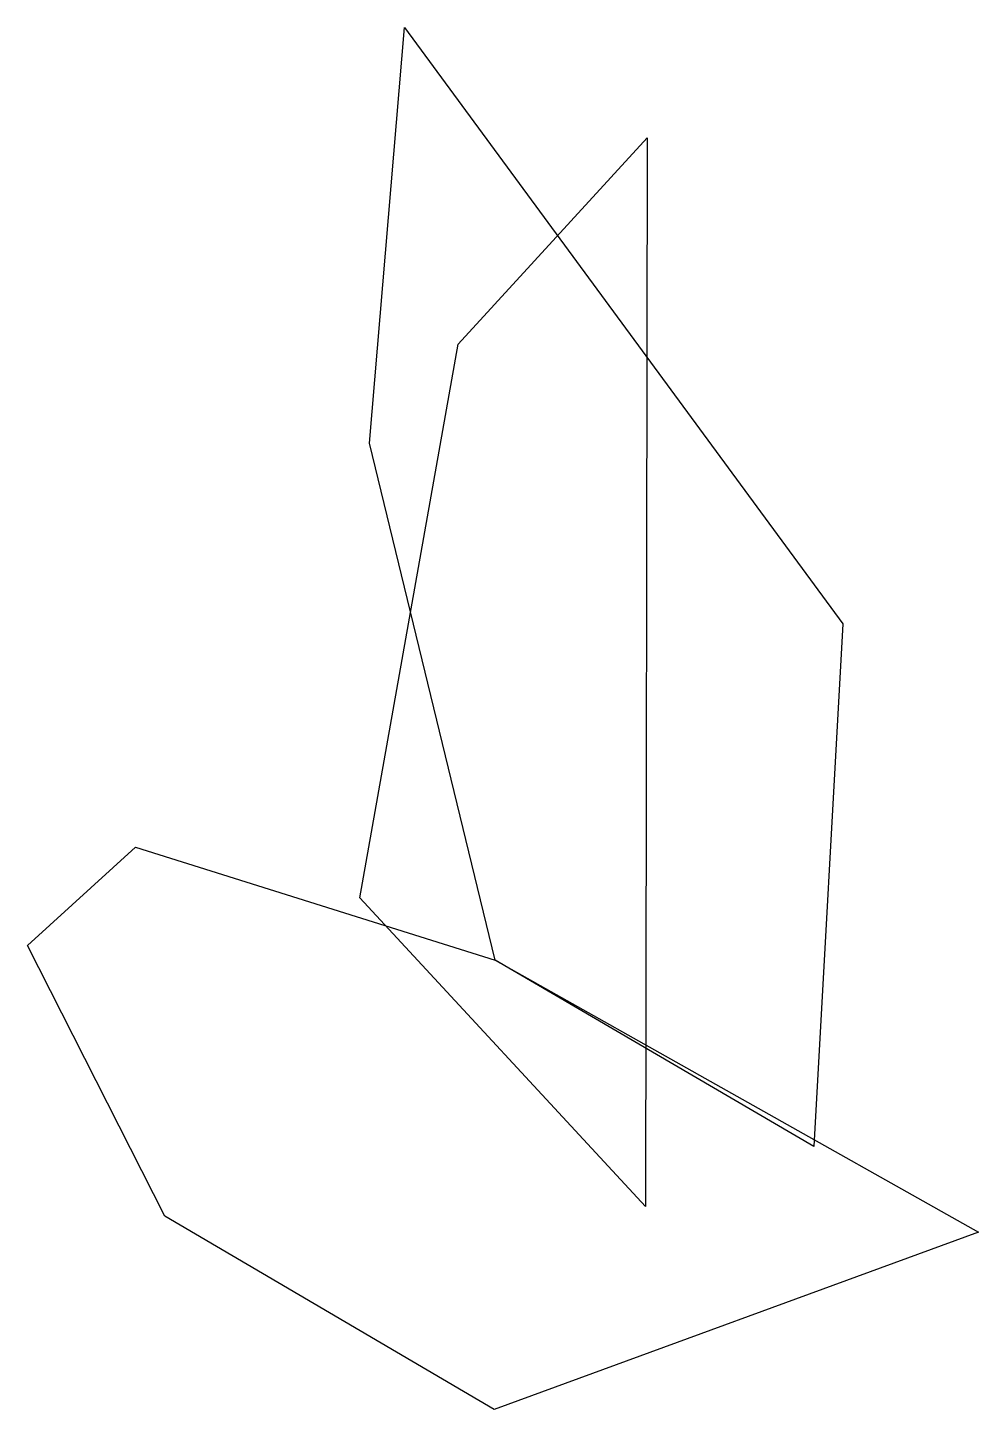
# Model space of a CAD drawing. Extents: x -1.31 to 1.35, y -1.26 to 2.61.
import ezdxf

# ---------------------------------------------------------------- set-up
doc = ezdxf.new("R2010")
doc.units = 0

msp = doc.modelspace()

# ---------------------------------------------------------------- linework, layer by layer
at = {"layer": 'OUTLINE_nt', "linetype": 'CONTINUOUS'}
msp.add_polyline3d([(0.8912, -0.5215, 0), (0, 0, 0), (-0.3507, 1.4452, 0), (-0.2536, 2.607, 0), (0.9722, 0.94, 0), (0.8912, -0.5215, 0)], close=True, dxfattribs=at)
at = {"layer": 'OUTLINE_ot', "linetype": 'CONTINUOUS'}
msp.add_polyline3d([(0.4202, -0.6891, 0), (-0.3783, 0.1736, 0), (-0.1032, 1.7217, 0), (0.4253, 2.2991, 0), (0.4202, -0.6891, 0)], close=True, dxfattribs=at)
at = {"layer": 'OUTLINE_q', "linetype": 'CONTINUOUS'}
msp.add_polyline3d([(-0.0023, -1.2565, 0), (-0.9228, -0.7162, 0), (-1.3068, 0.0408, 0), (-1.0049, 0.3158, 0), (0, 0, 0), (1.3512, -0.7608, 0), (-0.0023, -1.2565, 0)], close=True, dxfattribs=at)

doc.saveas('drawing.dxf')
